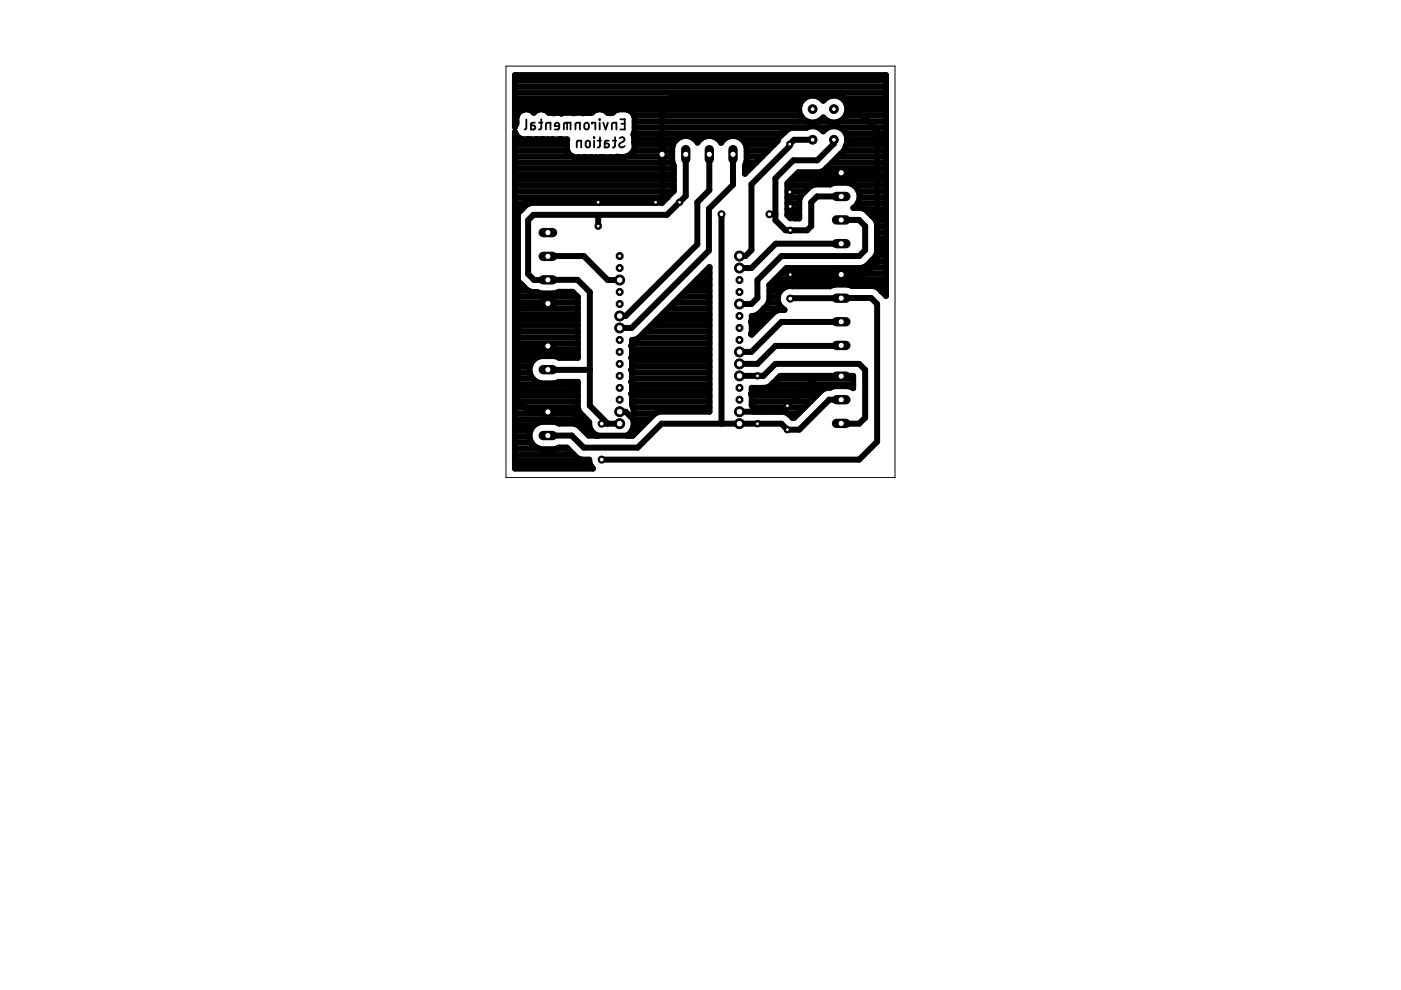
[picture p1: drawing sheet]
<svg xmlns="http://www.w3.org/2000/svg" width="297mm" height="210mm" viewBox="0 0 297 210" stroke-linecap="round" stroke-linejoin="round" font-family="sans-serif">
<g fill="none" stroke="#000" stroke-width=".38">
<path d="M111.6 25.3v1.9l-.4 .3M113.4 26h-.6l-.2 .2v1.3h.5a.42 .42 0 0 0 .4-.5 .42 .42 0 0 0-.4-.4h-.5M114.3 26h.7M114.8 25.3v1.8l-.1 .2-.4 .2M115.7 27.5v-1.1l.4-.4h.6v1.5M118.6 26.7h-1a.5 .5 0 0 1 .4-.7 .5 .5 0 0 1 .6 .5l-.1 .8-.9 .2M119.5 27.5l.1-1.3 .3-.2h1.1v1.5M120.2 26v1.5M122 27.5v-1.3l.4-.2h.6v1.5M122.3 31.3v-1.3l.3-.2h.6v1.5M124 26.2l.4-.2a.81 .81 0 0 1 0 1.5l-.3-.1-.2-.3zM124.3 30l.4-.2a.81 .81 0 0 1 0 1.5l-.3-.1-.2-.3z"/>
<path d="M125.5 26.2v-.2h.7v1.5M125.9 29.1l.1 .1zM126 29.8v1.5M126.7 29.8h.7M127.1 25.3l.1 .1zM127.1 26v1.5M127.2 29.1v1.8l-.1 .3-.4 .1M127.9 26l.5 1.5 .5-1.5M129 29.8h-.6l-.2 .2v1.3h.5a.42 .42 0 0 0 .5-.5 .42 .42 0 0 0-.5-.4h-.5M129.7 27.5l.1-1.3 .3-.2h.6v1.5M129.9 29.8h.7M130.4 29.1v1.9l-.5 .3"/>
<path d="M131.4 29.3a.54 .54 0 0 1 .8-.1 .54 .54 0 0 1 0 .8l-.7 .4a.54 .54 0 0 0-.1 .8 .54 .54 0 0 0 .8-.1l.3-.1M131.5 25.3h1v2.2h-1M131.7 26.2h.8"/>
</g>
<g fill="none" stroke="#000" stroke-width="1.3">
<path d="M109.2 19.6h78.7M109.2 18.4h78.7M109.2 17.1h78.7M109.2 39.4h33.7M109.2 38.1h33.7M109.2 36.9h33.7M109.2 35.7h33.7M109.2 34.4h33.4M109.2 33.2h12.3M109.2 32h11.1M109.2 30.7h11M109.2 29.5h1.5"/>
<path d="M109.2 28.3h.1M109.2 25.8h.3M109.2 24.5h.4M109.2 23.3h1.8M109.2 22.1h60.4M109.2 20.8h61.4M111.8 29.5h.2M112.2 23.3h1.9M112.7 29.5v.1M113.7 29.5h-1.8a2.09 2.09 0 0 1-2.7-1.5v71.4h16.5a2.54 2.54 0 0 1-.8-1.9h-1.6l-1-.4-2.1-2.2h-1.7l-1 .3h-2.7a2.92 2.92 0 0 1-2.6-2.8 2.92 2.92 0 0 1 2.6-2.9h2.7l1 .3h3.2l.9 .4 2.2 2.2h9.4l4.6-4.7 1-.4h10.6v-30.7l-15 15.1-1 .4h-.4v1.1l-.2 .1 .2 .2v2.2l-.2 .2 .2 .2v2.1l-.2 .2 .2 .2v2.2l-.2 .2 .2 .1v2.2l-.2 .2 .2 .2v2.2M113.7 29.5h1.1M113.7 29.5h.1"/>
<path d="M114 29.5v.1M114.8 29.5v.1M114.8 29.5h2.3M115 29.5h.2M115.4 23.3h11M117.2 29.5h3.1l-.1 2.2a2.21 2.21 0 0 0 2.6 1.7l1.1-.1 .7 .1M117.2 29.5h-.1M118.1 23.9l-.8 .1-.9-.1a2.04 2.04 0 0 0-3.2 0 2.11 2.11 0 0 0-2.2-.7 2.11 2.11 0 0 0-1.5 1.7v1.3l-.3 .7v-11h78.7v46.8l-1.8-1.7-.9-.4h-4.5a6.2 6.2 0 0 0-4.4-.1l-.3 .2h-8.8a1.29 1.29 0 0 0-1.3 .5l-.5 .5a1.35 1.35 0 0 0-.5 1.3v.7a1.34 1.34 0 0 0 .5 1.2l.9 .8h-1.1l-1 .4-4.8 4.9-.2-.2 .2-.2v-2.1l-.2-.2 .2-.2v-1.1h.4l1-.4M118.1 23.9l.9 .1M118.1 23.9h.1M118.8 29.5h.2M119 24v.1"/>
<path d="M124.4 23.9h1.1a2.14 2.14 0 0 1 3.3 0h.3a1.12 1.12 0 0 0 1.2-.4l.8-.3h1.8l.7 .3 .6 .6 .4 .8v3l-.3 .6 .2 .6v.9a2.94 2.94 0 0 1-.5 2.4l-.3 .3M124.4 23.9l-.8 .1-4.1-.1-.5 .1M124.4 23.9h.1M124.6 33.4h.1M126.4 33.4h.1M127.2 33.4h.1M127.8 23.3h3.1M128.3 33.4h.1M129.6 33.4h.1M130.4 33.4h.1M132.7 33.2h9.8M132.9 33.1a2.35 2.35 0 0 1-2 .1l-.4 .2-2.9-.1-3 .1"/>
<path d="M132.9 33.1l.1 .1M133.1 23.3h36.3M133.7 32.7l-.8 .4M133.7 32.7h.1M134.3 32h8.2M134.4 28.3h31.7M134.4 24.5h35.4M134.5 29.5h9.1M134.6 30.7h8.1M134.6 27h36.5M134.6 25.8h36.6M145.4 32.7v8.9l-4 4h-28.3l-1.1 1.1v11.4l1.2 1.3h2.9"/>
<path d="M147.3 29.5h1.2M150.4 32.7v7.6l-2.6 2.6v8.9l-15.1 15.2h-1.3M152.2 29.5h1.4M155.4 32.7v6.5l-5.1 5.1v8.8l-16.4 16.4h-2.5M157.2 29.5h7.7M157.9 35.7h1.2M158.1 30.7h6M158.2 34.4h2.2M158.3 33.2h3.3M158.3 32h4.5M166.9 39.4h5.2M167.4 30.9l-8.1 8.2v13.9l-1.2 1.3h-1.3"/>
<path d="M167.6 38.1h20.3M168.9 36.9h19M169.6 22a2.87 2.87 0 0 0 1.6 3.8M171.2 25.8l.7 .2 1.5-.2M172.3 29.6h-3.9l-1 1M173.4 25.8l1.1-.9 1.2 .9M173.4 25.8h2.3M173.4 27h2.2M174 20.8h1.1M174 20.8a2.87 2.87 0 0 0-4.4 1.2M174 20.8l.5 .6a2.86 2.86 0 0 1 5 .6M175.2 35.7h12.7"/>
<path d="M175.4 35.4l.1 .1M175.7 25.8l.7 .2 1.5-.2M176.4 34.4h11.5M176.8 29.6v.9l-3.5 3.5h-5.1l-3.8 3.8v8.9l2.2 2.1h4.5l.9-.9v-5l1.2-1.2h5.2M177.7 33.2h10.2M177.9 25.8h10M178 27h9.9M178.2 32.6h.1M178.5 20.8h9.4M178.9 32h9M179.3 24.5h8.6M179.3 28.3h8.6"/>
<path d="M179.5 30.7l-.5 1.2-4.3 4.3-.9 .3h-4.6l-2.3 2.3v6.8l.7 .7h1.9v-3.9l.4-1 1.9-1.9 .9-.4h3.3l1-.3h2.7a2.9 2.9 0 0 1 2.5 2.2 2.9 2.9 0 0 1-1.3 3.1h1.7l1 .4 2 2 .4 1M179.5 30.7a2.87 2.87 0 0 0-1.3-3.6 2.87 2.87 0 0 0-3.7 .8 2.77 2.77 0 0 0-3.5-.8h-3.1l-1 .4-2 2v.4l-7 7v-1.8l.4-1v-2.8a2.91 2.91 0 0 0-2.3-2.4 2.91 2.91 0 0 0-3.1 1.4 2.86 2.86 0 0 0-5-.1 2.89 2.89 0 0 0-3.1-1.3 2.89 2.89 0 0 0-2.3 2.4v2.8l.4 1v5.4l-1.4 1.3M179.5 22a2.89 2.89 0 0 1-1.6 3.8M179.5 30.7h8.4M179.5 22.1h8.4M179.6 29.5h8.3M179.6 23.3h8.3M181.2 39.4h6.7M186 36.5l-16.6 .1-2 2v5M109.2 59.2h.5M109.2 58h.2M109.2 56.7h.2"/>
<path d="M109.2 55.5h.2M109.2 54.2h.2M109.2 53h.2M109.2 51.8h.2M109.2 50.5h.2M109.2 49.3h.2M109.2 48h.2M109.2 46.8h.2M109.2 45.6h.5M109.2 44.3h1.5M109.2 43.1h3.2M109.2 41.9h32.3"/>
<path d="M109.2 40.6h33.5M116.2 59.3h6.2l2.7 2.6v24.1l3.7 3.8M116.2 54.3h7.6l5 5.1h2.6M126.8 46.1v1.8M141.5 41.8l-1.1 1.2h-27.8l-.9 .4-1.9 1.9-.4 .9v12.4l.4 .9 2 2 .9 .4h1.2a6.2 6.2 0 0 0 4.4 .1l.2-.1h2.9l1.1 1.1v12.9h-3.9l-1.1-.4h-2.7a2.91 2.91 0 0 0-2.6 2.9 2.91 2.91 0 0 0 2.6 2.9h2.7l1-.3h4v5.5l.4 1 2 2v.7l.6 1.3M141.5 41.8h.1M147.9 59.2h2.5M149.1 58h1.3M150.3 56.7h.1M153 45.4v44.4M163.1 45.4h1.3M164.4 59.2h23.5"/>
<path d="M165.6 58h22.3M166.9 45.6h2.6M166.9 44.3h2.6M166.9 43.1h2.6M166.9 41.9h2.8M166.9 40.6h3.8M167.6 58.2h15.7l2.7-2.6v-28l-7.6-7.6h-35.6l-2.4 2.5v19l-1.4 1.4h-27.9l-1.3 1.3v40.6l2.6 2.5h8.8l5.1 5.1M178.4 51.7h-13.9l-5.2 5.1h-2.5M178.4 46.6h3.7l1.3 1.3v5.1l-1.2 1.3h-16.5l-5.1 5.1v3.8l-1.3 1.3h-2.5M181.9 43.1h6M182.1 40.6h5.8M182.2 41.9h5.7"/>
<path d="M183 56.7h4.9M183.2 44.3h4.7M184.6 55.5h3.3M184.6 45.6h3.3M184.9 55.2h.1M185.7 54.2h2.2M185.7 46.8h2.2M186 53.5l-.4 1-2 2-.9 .3h-16l-3.6 3.6M186 53h1.9M186 51.8h1.9M186 50.5h1.9M186 49.3h1.9"/>
<path d="M186 48h1.9M109.2 79h3.1M109.2 77.7h3.2M109.2 76.5h3.7M109.2 75.3h13.3M109.2 74h13.3M109.2 72.8h13.3M109.2 71.6h13.3M109.2 70.3h13.3M109.2 69.1h13.3M109.2 67.8h13.3M109.2 66.6h13.3"/>
<path d="M109.2 65.4h13.3M109.2 64.1h13.3M109.2 62.9h13.2M109.2 61.7h2.9M109.2 60.4h1.5M109.8 73.3h6.3M109.9 64.3h6.3M116.2 78.4h8.9M134 79h16.4M134 77.7h16.4M134 76.5h16.4M134 75.3h16.4"/>
<path d="M134 74h16.4M134 72.8h16.4M135.5 71.6h14.9M136.7 70.3h13.7M138 69.1h12.4M139.2 67.8h11.2M140.4 66.6h10M141.7 65.4h8.7M142.9 64.1h7.5M144.1 62.9h6.3M145.4 61.7h5M146.6 60.4h3.8"/>
<path d="M156.8 79.7h5.1l2.5-2.5h17.8l1.2 1.2v10.2l-1.2 1.2h-3.8M159.4 70.3h.6M159.4 69.1h1.8M159.4 67.8h3.1M160.7 66.6h3M162 65.4h3.9M162 65.3l-1.2 1.3M162 65.3l.1 .1M162.9 64.1h2.1M163.1 60.4v3.3l-.4 .9-.7 .7M163.1 62.9h1.8M163.1 61.7h2.4"/>
<path d="M163.1 60.4h13.6M167.6 63.2h10.8M178.4 73.3h-14l-3.8 3.9h-3.8M178.4 79.8h-5.2l-7.5 7.5M178.4 63.2h6.3l1.3 1.3v29.1l-3.8 3.9h-54.6M178.4 68.3h-12.7l-6.4 6.3h-2.5M180 60.4h7.9M186.8 61.7h1.1M109.2 98.8h16.1M109.2 97.6h15.7M109.2 96.3h12.4M109.2 95.1h5"/>
<path d="M109.2 93.8h3.5M109.2 92.6h3.1M109.2 91.4h3.2M109.2 90.1h4.1M109.2 88.9h15.1M109.2 87.7h13.9M109.2 86.4h13.3M109.2 85.2h13.3M109.2 83.9h13.3M109.2 82.7h13.3M109.2 81.5h13.3M109.2 80.2h3.7"/>
<path d="M118.2 95.1h2.1M122.5 90.1h2.4M123.8 91.4h1.6M126 92l.8 .4M127.6 89.8h3.8M131.4 87.3h1.3l2.5 2.5v1.3l-1.3 1.3M133.9 91.4h1.3M134 85.9l.3 1v.8M134 85.9h.1M134 85.2h16.4M134 83.9h16.4M134 82.7h16.4"/>
<path d="M134 81.5h16.4M134 80.2h16.4M134.2 88.9h3.4M134.2 86.4h16.2M134.3 87.7a1.54 1.54 0 0 0 0 1.8 2.96 2.96 0 0 1-1.4 2.9M134.3 90.1h2.1M134.3 87.7h4.6M159.4 85.9l.3 1.4h2M159.4 85.9v-2.2l-.2-.2 .2-.2v-1.1h2.9l1-.4 2.1-2.1h15.5v2.6l-1.2-.4h-2.7l-1 .3h-.7l-.9 .4-6 6-.4-.1-.9-.8-.9-.4h-9.4M159.4 85.9h.1M159.4 85.2h12.4M159.4 83.9h13.7"/>
<path d="M159.4 82.7h14.9M159.6 86.4h11M163.7 81.5h17.2M164.9 80.2h16M167 87.7h2.3M178.4 84.8h-2.6l-6.3 6.3h-2.6l-1.2-1.3h-25.4l-5.1 5.1h-11.4l-2.6-2.5h-5"/>
</g>
<g fill="none" stroke="#000" stroke-width=".21">
<path d="M167.4 30.6v.3M116.2 59.3l-.1 .1M116.2 54.3v.1M126.3 47.9h.5M126.3 45.6l.5 .5M167.4 43.6l.2 .2M178.4 58.2h-.1M109.9 64.3l-.1 .2M116.1 73.3l.1 .1M116.2 78.4h.1M167.6 63.2v.1M178.4 63.2h.1"/>
<path d="M178.4 68.2v.1M178.4 73.2v.1M116.1 87.3h.1M178.4 89.8h.1"/>
</g>
<path d="M115.2 78.4h2" fill="none" stroke="#000" stroke-width="2"/>
<circle cx="116.2" cy="78.4" r=".66" fill="#fff" stroke="#000" stroke-width=".21"/>
<path d="M115.2 73.4h2" fill="none" stroke="#000" stroke-width="2"/>
<circle cx="116.2" cy="73.4" r=".66" fill="#fff" stroke="#000" stroke-width=".21"/>
<path d="M177.4 36.6h1.9" fill="none" stroke="#000" stroke-width="2"/>
<circle cx="178.4" cy="36.6" r=".66" fill="#fff" stroke="#000" stroke-width=".21"/>
<path d="M177.4 41.7h1.9" fill="none" stroke="#000" stroke-width="2"/>
<circle cx="178.4" cy="41.7" r=".66" fill="#fff" stroke="#000" stroke-width=".21"/>
<path d="M177.4 46.6h1.9" fill="none" stroke="#000" stroke-width="2"/>
<circle cx="178.4" cy="46.6" r=".66" fill="#fff" stroke="#000" stroke-width=".21"/>
<path d="M177.4 51.7h1.9" fill="none" stroke="#000" stroke-width="2"/>
<circle cx="178.4" cy="51.7" r=".66" fill="#fff" stroke="#000" stroke-width=".21"/>
<path d="M177.4 79.8h1.9" fill="none" stroke="#000" stroke-width="2"/>
<circle cx="178.4" cy="79.8" r=".66" fill="#fff" stroke="#000" stroke-width=".21"/>
<path d="M177.4 84.8h1.9" fill="none" stroke="#000" stroke-width="2"/>
<circle cx="178.4" cy="84.8" r=".66" fill="#fff" stroke="#000" stroke-width=".21"/>
<path d="M177.4 89.8h1.9" fill="none" stroke="#000" stroke-width="2"/>
<circle cx="178.4" cy="89.8" r=".66" fill="#fff" stroke="#000" stroke-width=".21"/>
<path d="M140.4 31.7v2" fill="none" stroke="#000" stroke-width="2"/>
<circle cx="140.4" cy="32.7" r=".66" fill="#fff" stroke="#000" stroke-width=".21"/>
<path d="M145.4 31.7v2" fill="none" stroke="#000" stroke-width="2"/>
<circle cx="145.4" cy="32.7" r=".66" fill="#fff" stroke="#000" stroke-width=".21"/>
<path d="M150.4 31.7v2" fill="none" stroke="#000" stroke-width="2"/>
<circle cx="150.4" cy="32.7" r=".66" fill="#fff" stroke="#000" stroke-width=".21"/>
<path d="M155.4 31.7v2" fill="none" stroke="#000" stroke-width="2"/>
<circle cx="155.4" cy="32.7" r=".66" fill="#fff" stroke="#000" stroke-width=".21"/>
<path d="M115.2 64.3h2" fill="none" stroke="#000" stroke-width="2"/>
<circle cx="116.2" cy="64.3" r=".66" fill="#fff" stroke="#000" stroke-width=".21"/>
<path d="M115.2 59.3h2" fill="none" stroke="#000" stroke-width="2"/>
<circle cx="116.2" cy="59.3" r=".66" fill="#fff" stroke="#000" stroke-width=".21"/>
<path d="M115.2 54.4h2" fill="none" stroke="#000" stroke-width="2"/>
<circle cx="116.2" cy="54.4" r=".66" fill="#fff" stroke="#000" stroke-width=".21"/>
<path d="M115.2 49.3h2" fill="none" stroke="#000" stroke-width="2"/>
<circle cx="116.2" cy="49.3" r=".66" fill="#fff" stroke="#000" stroke-width=".21"/>
<path d="M177.4 58.2h1.9" fill="none" stroke="#000" stroke-width="2"/>
<circle cx="178.4" cy="58.2" r=".66" fill="#fff" stroke="#000" stroke-width=".21"/>
<path d="M177.4 63.2h1.9" fill="none" stroke="#000" stroke-width="2"/>
<circle cx="178.4" cy="63.2" r=".66" fill="#fff" stroke="#000" stroke-width=".21"/>
<path d="M177.4 68.2h1.9" fill="none" stroke="#000" stroke-width="2"/>
<circle cx="178.4" cy="68.2" r=".66" fill="#fff" stroke="#000" stroke-width=".21"/>
<path d="M177.4 73.2h1.9" fill="none" stroke="#000" stroke-width="2"/>
<circle cx="178.4" cy="73.2" r=".66" fill="#fff" stroke="#000" stroke-width=".21"/>
<circle cx="160.6" cy="89.8" r=".71" fill="#000" stroke="#000" stroke-width=".21"/>
<circle cx="160.6" cy="89.8" r=".4" fill="#fff" stroke="#000" stroke-width=".21"/>
<circle cx="160.6" cy="79.7" r=".71" fill="#000" stroke="#000" stroke-width=".21"/>
<circle cx="160.6" cy="79.7" r=".4" fill="#fff" stroke="#000" stroke-width=".21"/>
<circle cx="131.4" cy="54.3" r=".78" fill="#000" stroke="#000" stroke-width=".21"/>
<circle cx="131.4" cy="54.3" r=".44" fill="#fff" stroke="#000" stroke-width=".21"/>
<circle cx="131.4" cy="56.8" r=".78" fill="#000" stroke="#000" stroke-width=".21"/>
<circle cx="131.4" cy="56.8" r=".44" fill="#fff" stroke="#000" stroke-width=".21"/>
<circle cx="131.4" cy="59.4" r=".78" fill="#000" stroke="#000" stroke-width=".21"/>
<circle cx="131.4" cy="59.4" r=".44" fill="#fff" stroke="#000" stroke-width=".21"/>
<circle cx="131.4" cy="61.9" r=".78" fill="#000" stroke="#000" stroke-width=".21"/>
<circle cx="131.4" cy="61.9" r=".44" fill="#fff" stroke="#000" stroke-width=".21"/>
<circle cx="131.4" cy="64.5" r=".78" fill="#000" stroke="#000" stroke-width=".21"/>
<circle cx="131.4" cy="64.5" r=".44" fill="#fff" stroke="#000" stroke-width=".21"/>
<circle cx="131.4" cy="67" r=".78" fill="#000" stroke="#000" stroke-width=".21"/>
<circle cx="131.4" cy="67" r=".44" fill="#fff" stroke="#000" stroke-width=".21"/>
<circle cx="131.4" cy="69.5" r=".78" fill="#000" stroke="#000" stroke-width=".21"/>
<circle cx="131.4" cy="69.5" r=".44" fill="#fff" stroke="#000" stroke-width=".21"/>
<circle cx="131.4" cy="72.1" r=".78" fill="#000" stroke="#000" stroke-width=".21"/>
<circle cx="131.4" cy="72.1" r=".44" fill="#fff" stroke="#000" stroke-width=".21"/>
<circle cx="131.4" cy="74.6" r=".78" fill="#000" stroke="#000" stroke-width=".21"/>
<circle cx="131.4" cy="74.6" r=".44" fill="#fff" stroke="#000" stroke-width=".21"/>
<circle cx="131.4" cy="77.2" r=".78" fill="#000" stroke="#000" stroke-width=".21"/>
<circle cx="131.4" cy="77.2" r=".44" fill="#fff" stroke="#000" stroke-width=".21"/>
<circle cx="131.4" cy="79.7" r=".78" fill="#000" stroke="#000" stroke-width=".21"/>
<circle cx="131.4" cy="79.7" r=".44" fill="#fff" stroke="#000" stroke-width=".21"/>
<circle cx="131.4" cy="82.2" r=".78" fill="#000" stroke="#000" stroke-width=".21"/>
<circle cx="131.4" cy="82.2" r=".44" fill="#fff" stroke="#000" stroke-width=".21"/>
<circle cx="131.4" cy="84.8" r=".78" fill="#000" stroke="#000" stroke-width=".21"/>
<circle cx="131.4" cy="84.8" r=".44" fill="#fff" stroke="#000" stroke-width=".21"/>
<circle cx="131.4" cy="87.3" r=".78" fill="#000" stroke="#000" stroke-width=".21"/>
<circle cx="131.4" cy="87.3" r=".44" fill="#fff" stroke="#000" stroke-width=".21"/>
<circle cx="131.4" cy="89.8" r=".78" fill="#000" stroke="#000" stroke-width=".21"/>
<circle cx="131.4" cy="89.8" r=".44" fill="#fff" stroke="#000" stroke-width=".21"/>
<circle cx="156.8" cy="54.3" r=".78" fill="#000" stroke="#000" stroke-width=".21"/>
<circle cx="156.8" cy="54.3" r=".44" fill="#fff" stroke="#000" stroke-width=".21"/>
<circle cx="156.8" cy="56.8" r=".78" fill="#000" stroke="#000" stroke-width=".21"/>
<circle cx="156.8" cy="56.8" r=".44" fill="#fff" stroke="#000" stroke-width=".21"/>
<circle cx="156.8" cy="59.4" r=".78" fill="#000" stroke="#000" stroke-width=".21"/>
<circle cx="156.8" cy="59.4" r=".44" fill="#fff" stroke="#000" stroke-width=".21"/>
<circle cx="156.8" cy="61.9" r=".78" fill="#000" stroke="#000" stroke-width=".21"/>
<circle cx="156.8" cy="61.9" r=".44" fill="#fff" stroke="#000" stroke-width=".21"/>
<circle cx="156.8" cy="64.5" r=".78" fill="#000" stroke="#000" stroke-width=".21"/>
<circle cx="156.8" cy="64.5" r=".44" fill="#fff" stroke="#000" stroke-width=".21"/>
<circle cx="156.8" cy="67" r=".78" fill="#000" stroke="#000" stroke-width=".21"/>
<circle cx="156.8" cy="67" r=".44" fill="#fff" stroke="#000" stroke-width=".21"/>
<circle cx="156.8" cy="69.5" r=".78" fill="#000" stroke="#000" stroke-width=".21"/>
<circle cx="156.8" cy="69.5" r=".44" fill="#fff" stroke="#000" stroke-width=".21"/>
<circle cx="156.8" cy="72.1" r=".78" fill="#000" stroke="#000" stroke-width=".21"/>
<circle cx="156.8" cy="72.1" r=".44" fill="#fff" stroke="#000" stroke-width=".21"/>
<circle cx="156.8" cy="74.6" r=".78" fill="#000" stroke="#000" stroke-width=".21"/>
<circle cx="156.8" cy="74.6" r=".44" fill="#fff" stroke="#000" stroke-width=".21"/>
<circle cx="156.8" cy="77.2" r=".78" fill="#000" stroke="#000" stroke-width=".21"/>
<circle cx="156.8" cy="77.2" r=".44" fill="#fff" stroke="#000" stroke-width=".21"/>
<circle cx="156.8" cy="79.7" r=".78" fill="#000" stroke="#000" stroke-width=".21"/>
<circle cx="156.8" cy="79.7" r=".44" fill="#fff" stroke="#000" stroke-width=".21"/>
<circle cx="156.8" cy="82.2" r=".78" fill="#000" stroke="#000" stroke-width=".21"/>
<circle cx="156.8" cy="82.2" r=".44" fill="#fff" stroke="#000" stroke-width=".21"/>
<circle cx="156.8" cy="84.8" r=".78" fill="#000" stroke="#000" stroke-width=".21"/>
<circle cx="156.8" cy="84.8" r=".44" fill="#fff" stroke="#000" stroke-width=".21"/>
<circle cx="156.8" cy="87.3" r=".78" fill="#000" stroke="#000" stroke-width=".21"/>
<circle cx="156.8" cy="87.3" r=".44" fill="#fff" stroke="#000" stroke-width=".21"/>
<circle cx="156.8" cy="89.8" r=".78" fill="#000" stroke="#000" stroke-width=".21"/>
<circle cx="156.8" cy="89.8" r=".44" fill="#fff" stroke="#000" stroke-width=".21"/>
<path d="M115.2 92.4h2" fill="none" stroke="#000" stroke-width="2"/>
<circle cx="116.2" cy="92.4" r=".66" fill="#fff" stroke="#000" stroke-width=".21"/>
<path d="M115.2 87.3h2" fill="none" stroke="#000" stroke-width="2"/>
<circle cx="116.2" cy="87.3" r=".66" fill="#fff" stroke="#000" stroke-width=".21"/>
<circle cx="167.6" cy="48.8" r=".71" fill="#000" stroke="#000" stroke-width=".21"/>
<circle cx="167.6" cy="48.8" r=".4" fill="#fff" stroke="#000" stroke-width=".21"/>
<circle cx="167.6" cy="43.8" r=".71" fill="#000" stroke="#000" stroke-width=".21"/>
<circle cx="167.6" cy="43.8" r=".4" fill="#fff" stroke="#000" stroke-width=".21"/>
<circle cx="126.8" cy="42.9" r=".71" fill="#000" stroke="#000" stroke-width=".21"/>
<circle cx="126.8" cy="42.9" r=".4" fill="#fff" stroke="#000" stroke-width=".21"/>
<circle cx="126.8" cy="47.9" r=".71" fill="#000" stroke="#000" stroke-width=".21"/>
<circle cx="126.8" cy="47.9" r=".4" fill="#fff" stroke="#000" stroke-width=".21"/>
<circle cx="166.9" cy="86" r=".71" fill="#000" stroke="#000" stroke-width=".21"/>
<circle cx="166.9" cy="86" r=".4" fill="#fff" stroke="#000" stroke-width=".21"/>
<circle cx="166.9" cy="91.1" r=".71" fill="#000" stroke="#000" stroke-width=".21"/>
<circle cx="166.9" cy="91.1" r=".4" fill="#fff" stroke="#000" stroke-width=".21"/>
<circle cx="167.6" cy="58.2" r=".71" fill="#000" stroke="#000" stroke-width=".21"/>
<circle cx="167.6" cy="58.2" r=".4" fill="#fff" stroke="#000" stroke-width=".21"/>
<circle cx="167.6" cy="63.3" r=".71" fill="#000" stroke="#000" stroke-width=".21"/>
<circle cx="167.6" cy="63.3" r=".4" fill="#fff" stroke="#000" stroke-width=".21"/>
<circle cx="172.3" cy="29.6" r=".93" fill="#000" stroke="#000" stroke-width=".21"/>
<circle cx="172.3" cy="29.6" r=".51" fill="#fff" stroke="#000" stroke-width=".21"/>
<circle cx="172.3" cy="23.1" r=".93" fill="#000" stroke="#000" stroke-width=".21"/>
<circle cx="172.3" cy="23.1" r=".51" fill="#fff" stroke="#000" stroke-width=".21"/>
<circle cx="176.8" cy="29.6" r=".93" fill="#000" stroke="#000" stroke-width=".21"/>
<circle cx="176.8" cy="29.6" r=".51" fill="#fff" stroke="#000" stroke-width=".21"/>
<circle cx="176.8" cy="23.1" r=".93" fill="#000" stroke="#000" stroke-width=".21"/>
<circle cx="176.8" cy="23.1" r=".51" fill="#fff" stroke="#000" stroke-width=".21"/>
<circle cx="167.4" cy="40.7" r=".71" fill="#000" stroke="#000" stroke-width=".21"/>
<circle cx="167.4" cy="40.7" r=".4" fill="#fff" stroke="#000" stroke-width=".21"/>
<circle cx="167.4" cy="30.6" r=".71" fill="#000" stroke="#000" stroke-width=".21"/>
<circle cx="167.4" cy="30.6" r=".4" fill="#fff" stroke="#000" stroke-width=".21"/>
<circle cx="139" cy="42.9" r=".71" fill="#000" stroke="#000" stroke-width=".21"/>
<circle cx="139" cy="42.9" r=".4" fill="#fff" stroke="#000" stroke-width=".21"/>
<circle cx="144.1" cy="42.9" r=".71" fill="#000" stroke="#000" stroke-width=".21"/>
<circle cx="144.1" cy="42.9" r=".4" fill="#fff" stroke="#000" stroke-width=".21"/>
<circle cx="153" cy="45.4" r=".74" fill="#000" stroke="#000" stroke-width=".21"/>
<circle cx="153" cy="45.4" r=".51" fill="#fff" stroke="#000" stroke-width=".21"/>
<circle cx="163.1" cy="45.4" r=".74" fill="#000" stroke="#000" stroke-width=".21"/>
<circle cx="163.1" cy="45.4" r=".51" fill="#fff" stroke="#000" stroke-width=".21"/>
<circle cx="127.6" cy="89.8" r=".74" fill="#000" stroke="#000" stroke-width=".21"/>
<circle cx="127.6" cy="89.8" r=".51" fill="#fff" stroke="#000" stroke-width=".21"/>
<circle cx="127.6" cy="97.5" r=".74" fill="#000" stroke="#000" stroke-width=".21"/>
<circle cx="127.6" cy="97.5" r=".51" fill="#fff" stroke="#000" stroke-width=".21"/>
<circle cx="131.4" cy="59.4" r="1.06" fill="#000" stroke="#000" stroke-width=".21"/>
<circle cx="131.4" cy="59.4" r=".7" fill="#fff" stroke="#000" stroke-width=".21"/>
<circle cx="156.8" cy="54.3" r="1.06" fill="#000" stroke="#000" stroke-width=".21"/>
<circle cx="156.8" cy="54.3" r=".7" fill="#fff" stroke="#000" stroke-width=".21"/>
<circle cx="131.4" cy="69.5" r="1.06" fill="#000" stroke="#000" stroke-width=".21"/>
<circle cx="131.4" cy="69.5" r=".7" fill="#fff" stroke="#000" stroke-width=".21"/>
<circle cx="131.4" cy="87.3" r="1.06" fill="#000" stroke="#000" stroke-width=".21"/>
<circle cx="131.4" cy="87.3" r=".7" fill="#fff" stroke="#000" stroke-width=".21"/>
<circle cx="131.4" cy="67" r="1.06" fill="#000" stroke="#000" stroke-width=".21"/>
<circle cx="131.4" cy="67" r=".7" fill="#fff" stroke="#000" stroke-width=".21"/>
<circle cx="156.8" cy="56.8" r="1.06" fill="#000" stroke="#000" stroke-width=".21"/>
<circle cx="156.8" cy="56.8" r=".7" fill="#fff" stroke="#000" stroke-width=".21"/>
<circle cx="156.8" cy="74.6" r="1.06" fill="#000" stroke="#000" stroke-width=".21"/>
<circle cx="156.8" cy="74.6" r=".7" fill="#fff" stroke="#000" stroke-width=".21"/>
<circle cx="156.8" cy="64.5" r="1.06" fill="#000" stroke="#000" stroke-width=".21"/>
<circle cx="156.8" cy="64.5" r=".7" fill="#fff" stroke="#000" stroke-width=".21"/>
<circle cx="156.8" cy="77.2" r="1.06" fill="#000" stroke="#000" stroke-width=".21"/>
<circle cx="156.8" cy="77.2" r=".7" fill="#fff" stroke="#000" stroke-width=".21"/>
<circle cx="131.4" cy="89.8" r="1.06" fill="#000" stroke="#000" stroke-width=".21"/>
<circle cx="131.4" cy="89.8" r=".7" fill="#fff" stroke="#000" stroke-width=".21"/>
<circle cx="156.8" cy="89.8" r="1.06" fill="#000" stroke="#000" stroke-width=".21"/>
<circle cx="156.8" cy="89.8" r=".7" fill="#fff" stroke="#000" stroke-width=".21"/>
<circle cx="156.8" cy="79.7" r="1.06" fill="#000" stroke="#000" stroke-width=".21"/>
<circle cx="156.8" cy="79.7" r=".7" fill="#fff" stroke="#000" stroke-width=".21"/>
<circle cx="156.8" cy="87.3" r="1.06" fill="#000" stroke="#000" stroke-width=".21"/>
<circle cx="156.8" cy="87.3" r=".7" fill="#fff" stroke="#000" stroke-width=".21"/>
<circle cx="167.6" cy="63.3" r=".74" fill="#000" stroke="#000" stroke-width=".21"/>
<circle cx="167.6" cy="63.3" r=".51" fill="#fff" stroke="#000" stroke-width=".21"/>
<path d="M107.3 14h82.5v87.3h-82.5z" fill="none" stroke="#000" stroke-width=".21"/>
</svg>
